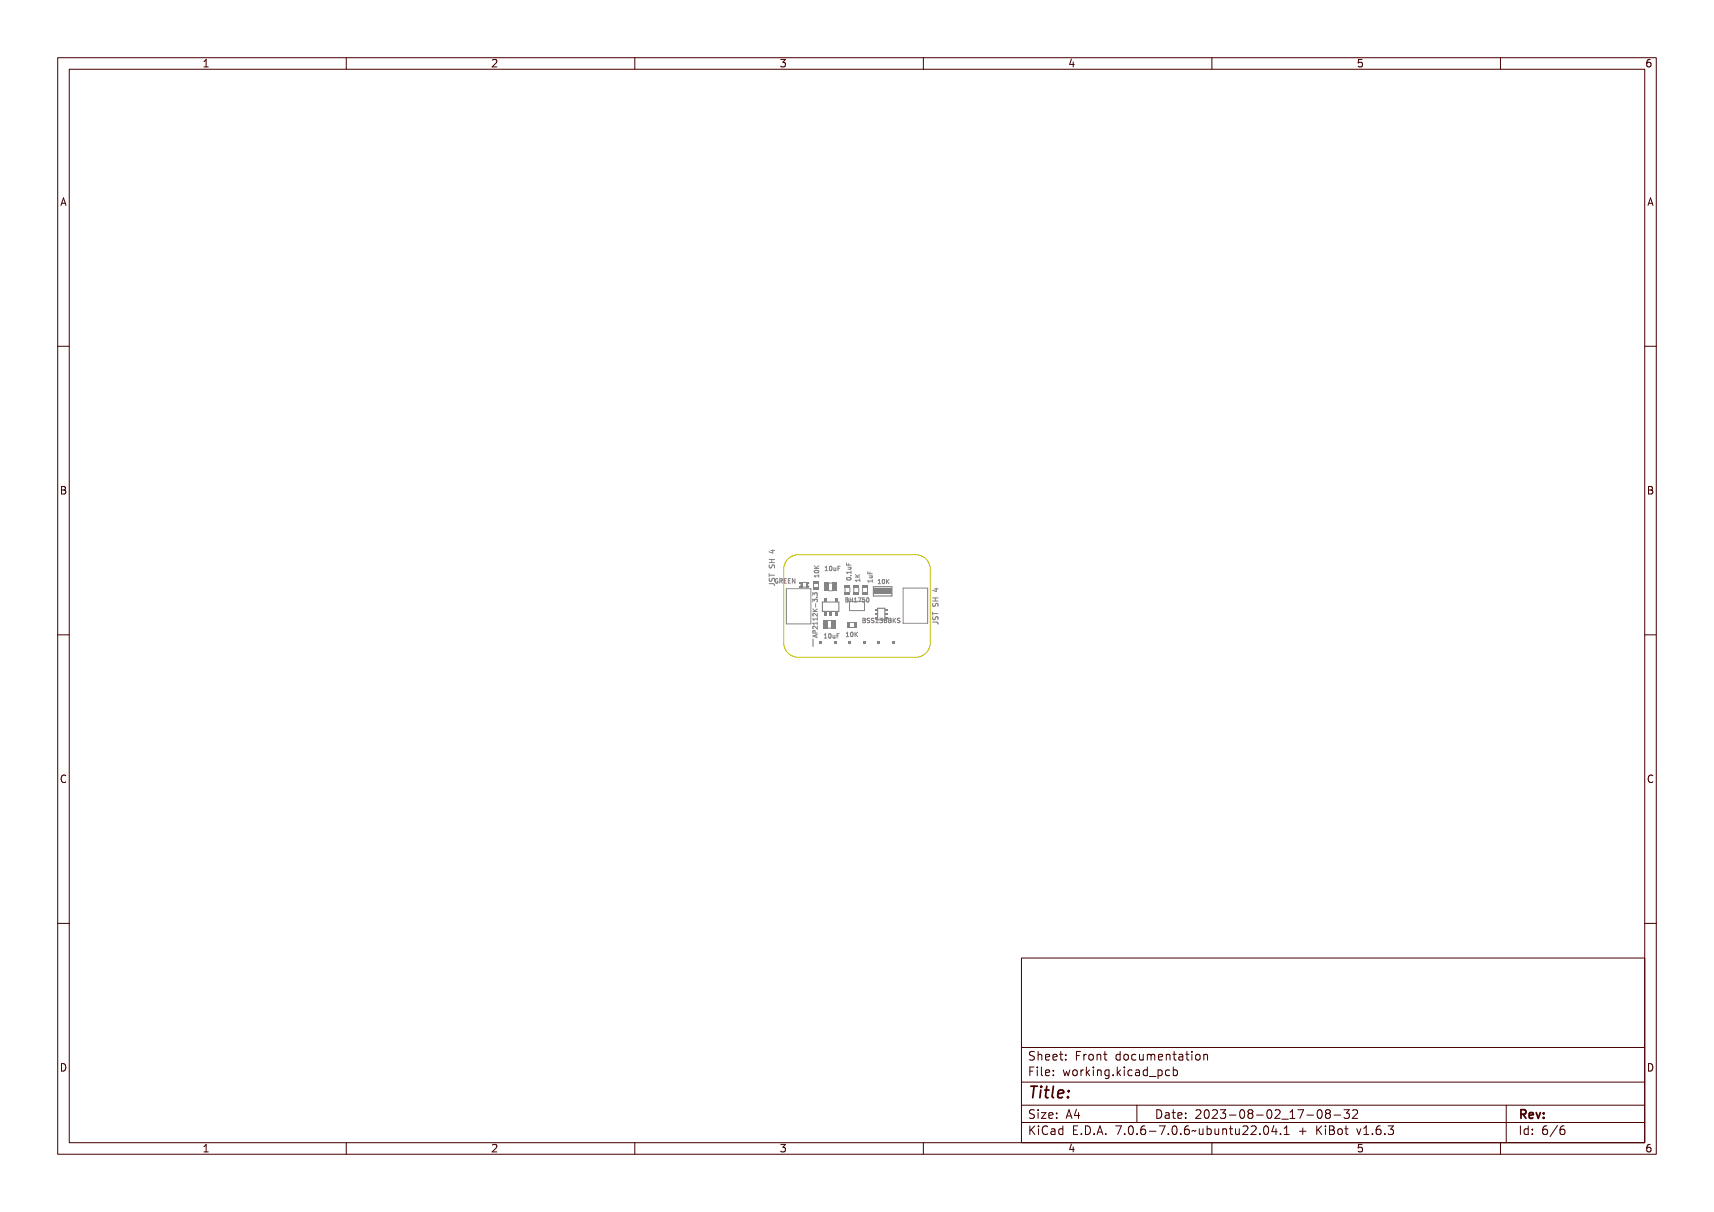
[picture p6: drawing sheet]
<svg xmlns="http://www.w3.org/2000/svg" width="297mm" height="210mm" viewBox="0 0 297 210" stroke-linecap="round" stroke-linejoin="round" font-family="sans-serif">
<defs><g id="words">
<text font-size="2.7" fill="#480000" x="178" y="190.3">Title:</text>
<g font-size="2" fill="#480000">
<text x="178" y="183.7">Sheet: Front documentation</text>
<text x="178" y="186.5">File: working.kicad_pcb</text>
<text x="178" y="193.9">Size: A4</text>
<text x="178" y="196.6">KiCad E.D.A. 7.0.6-7.0.6~ubuntu22.04.1 + KiBot v1.6.3</text>
<text x="200" y="193.9">Date: 2023-08-02_17-08-32</text>
<text x="263" y="196.6">Id: 6/6</text>
<text x="263" y="193.9">Rev:</text>
</g>
<g font-size="1.7" fill="#480000">
<text x="35" y="11.7">1</text>
<text x="85" y="11.7">2</text>
<text x="135" y="11.7">3</text>
<text x="185" y="11.7">4</text>
<text x="235" y="11.7">5</text>
<text x="285" y="11.7">6</text>
<text x="10.5" y="35.7">A</text>
<text x="285.5" y="35.7">A</text>
<text x="10.5" y="85.6">B</text>
<text x="285.5" y="85.6">B</text>
<text x="10.5" y="135.7">C</text>
<text x="285.5" y="135.7">C</text>
<text x="10.5" y="185.6">D</text>
<text x="285.5" y="185.6">D</text>
<text x="35" y="199.7">1</text>
<text x="85" y="199.7">2</text>
<text x="135" y="199.7">3</text>
<text x="185" y="199.7">4</text>
<text x="235" y="199.7">5</text>
<text x="285" y="199.7">6</text>
</g>
<g font-size="1" fill="#848484">
<text x="134.8" y="101.1">GREEN</text>
<text x="141.9" y="100.2" transform="rotate(-90 141.9 100.2)">10K</text>
<text x="143.2" y="98.9">10uF</text>
<text x="147.5" y="100.7" transform="rotate(-90 147.5 100.7)">0.1uF</text>
<text x="149" y="100.9" transform="rotate(-90 149 100.9)">1K</text>
<text x="152" y="101.2">10K</text>
<text x="146.3" y="104.4">BH1750</text>
<text x="150.5" y="107.9">BSS138BKS</text>
<text x="141.7" y="109.4" transform="rotate(-90 141.7 109.4)">AP2112K-3.3</text>
<text x="142.7" y="110.6">10uF</text>
<text x="146.5" y="110.3">10K</text>
</g>
</g></defs>
<g fill="none" stroke="#848484" stroke-width=".17">
<path d="M133.3 99.4v.5M133.3 99.7h.9M133.3 97.5h.9M133.3 96.9h.9M133.3 97.9l.1 .5h.2l.2-.4 .2-.1 .2 .2v.3M133.4 99.5h.1v.2h.8v.2h-.8v.2h-.1zM133.4 97.3h.9v.1h-.4v.3h.4v.1h-.9v-.1h.4v-.3h-.4zM133.4 95.9h.6l.1-.2 .2 .3h-.2v.4h-.1l-.6-.4zM133.5 98.1h.1a.18 .18 0 0 0 0 .3 .18 .18 0 0 0 .2-.1 .29 .29 0 0 1 .5-.2 .29 .29 0 0 1-.1 .5v-.1a.22 .22 0 0 0 0-.3 .22 .22 0 0 0-.3 0 .22 .22 0 0 0 0 .3 .29 .29 0 0 1-.4 0 .29 .29 0 0 1 0-.4zM133.5 96h.5v.3zM133.6 95.4h.6M133.7 96.9v.6"/>
<path d="M133.9 95.3v.5l-.7-.2M141.1 99.8h.7l.1-.2v.4l-.1-.1h-.6l.1 .2h-.1zM141.1 98.3l.4 .3 .4-.3v.1l-.4 .3 .4 .1v.1h-.8v-.1h.4zM141.2 99.1l.5-.1 .2 .1a.37 .37 0 0 1-.4 .4 .37 .37 0 0 1-.3-.4zM141.2 99.2a.34 .34 0 0 1 .6 .1 .34 .34 0 0 1-.6-.1zM143.3 98.2h.3v.6l.2 .1h-.4l.1-.1v-.5h-.2zM144 98.2a.37 .37 0 0 1 .4 .3 .37 .37 0 0 1-.4 .4l-.1-.2zM144.1 98.2a.31 .31 0 0 1 .2 .3 .31 .31 0 0 1-.2 .3zM144.6 98.3h.1l.1 .5 .2-.5v.6l-.1-.1a.18 .18 0 0 1-.2 .1 .18 .18 0 0 1-.1-.2zM145.2 98.2h.4h-.3v.3h.3l-.3 .1v.3h-.1zM146.7 99h.7l.1-.1v.4l-.1-.2h-.6l.1 .2h-.1zM146.7 97.6l.1 .4h.2l.1-.3v.3h.4v.1h-.8z"/>
<path d="M146.9 98.3h.6l-.1 .1a.18 .18 0 0 1 .1 .2 .18 .18 0 0 1-.2 .1h-.4v-.1h.5v-.2h-.5zM147.3 99.7h.2v.1h-.2zM150.4 99v.4h.7M150.4 99.3l.1 .3h.2l.1-.3v.3h.4v.1h-.8zM150.6 99.9h.6l-.1 .1a.18 .18 0 0 1 .1 .2 .18 .18 0 0 1-.2 .1h-.4l.5-.1v-.2h-.5zM150.6 99.8h.5M150.7 99.2v.2M151.1 99.8v.3h-.5M133.3 101.1l.8 .1 .1 .3M133.3 100.2v.4l.2 .1 .2-.1 .2-.4h.2l.1 .5M133.4 101.1h.6a.26 .26 0 0 1 .3 .2 .26 .26 0 0 1-.1 .3 .21 .21 0 0 0 .1-.2 .21 .21 0 0 0-.3-.2h-.5v.2h-.1zM133.5 100.3l.1 .1a.18 .18 0 0 0 0 .3 .18 .18 0 0 0 .2-.2 .29 .29 0 0 1 .5-.2 .29 .29 0 0 1-.1 .5 .22 .22 0 0 0 0-.3 .22 .22 0 0 0-.3-.1 .22 .22 0 0 0 0 .3 .29 .29 0 0 1-.4 0 .29 .29 0 0 1 0-.4z"/>
<path d="M134.6 100.3a.42 .42 0 0 0-.3 .4 .42 .42 0 0 0 .3 .3M135 100.4l.3-.1 .1 .2a.27 .27 0 0 0-.4 .2 .27 .27 0 0 0 .3 .3l-.1-.3h.2v.3a.37 .37 0 0 1-.5-.1 .37 .37 0 0 1 .1-.5zM135.5 100.3h.2a.21 .21 0 0 1 .3 .2 .21 .21 0 0 1-.1 .2l.2 .4-.4-.3h-.1v.3h-.1zM135.6 100.4h.1a.14 .14 0 0 1 .2 .1 .14 .14 0 0 1-.1 .2h-.2zM136.2 100.3h.4l-.3 .1v.2h.3l-.3 .1v.3l.3 .1h-.4zM136.8 100.3h.5l-.4 .1v.2h.3l-.3 .1v.3l.4 .1h-.5zM137.4 100.3h.1l.3 .6v-.6h.1v.8h-.1l-.3-.6v.6h-.1zM140.9 109l.7-.2-.1 .1v.3l.1 .2-.7-.3zM140.9 107.1h.7v-.1v.4v-.2h-.6v.2h-.1zM140.9 106.5h.7v-.2v.5v-.2h-.6v.2h-.1zM140.9 105l.3 .3 .4-.3v.2l-.3 .2 .3 .1v.1h-.7v-.1h.3zM140.9 107.7l.3-.1 .4 .4v-.4v.5l-.5-.4-.1 .1v.3h-.1z"/>
<path d="M140.9 105.8h.3l.4 .3v-.4v.5l-.5-.4-.1 .1v.3h-.1zM140.9 103.9h.2l.1 .1a.23 .23 0 0 1 .4 0 .23 .23 0 0 1-.1 .3l.1-.1a.17 .17 0 0 0-.1-.2 .17 .17 0 0 0-.2 .2h-.1a.16 .16 0 0 0-.1-.2 .16 .16 0 0 0-.2 .1 .16 .16 0 0 0 .1 .2h-.1zM140.9 102.7l.2-.1 .1 .2a.23 .23 0 0 1 .4-.1 .23 .23 0 0 1-.1 .4l.1-.1a.17 .17 0 0 0-.1-.3 .18 .18 0 0 0-.2 .3h-.1a.16 .16 0 0 0-.1-.2 .16 .16 0 0 0-.2 .1 .16 .16 0 0 0 .1 .2l-.1-.1zM141 108.3l.2-.1 .1 .4h.3v.1h-.7zM141 109.1l.4-.1v.2zM141 108.3h.2l.1 .3h-.3zM141.3 104.6l.1 .2zM141.4 110v.4M141.5 103.4h.1v.1h-.1zM141.6 110l-.8 .2 .8 .3M142.8 109.9l.3-.1v.7l.1 .1h-.4l.2-.1v-.6l-.2 .1zM143.4 109.9h.1a.37 .37 0 0 1 .3 .3 .37 .37 0 0 1-.3 .4l-.1-.2z"/>
<path d="M143.5 109.9a.31 .31 0 0 1 .2 .3 .31 .31 0 0 1-.2 .3zM144 110h.1l.1 .5 .2-.5v.6l-.1-.1a.18 .18 0 0 1-.2 .1 .18 .18 0 0 1-.1-.2zM144.6 109.8h.5l-.4 .1v.3h.4h-.4v.4h-.1zM146.4 103.6h.2a.18 .18 0 0 1 .3 .2 .17 .17 0 0 1-.2 .2 .2 .2 0 0 1 .2 .2 .2 .2 0 0 1-.3 .2h-.2zM146.5 104h.1a.13 .13 0 0 1 .2 .1 .14 .14 0 0 1-.2 .2h-.1zM146.5 103.7h.2v.2h-.2zM146.6 109.6h.3v.7h.1h-.4h.2v-.6h-.2zM146.8 100.2l.5-.1 .2 .2a.37 .37 0 0 1-.4 .3 .37 .37 0 0 1-.4-.3zM146.8 100.3a.34 .34 0 0 1 .6 .1 .34 .34 0 0 1-.6-.1zM147 103.6h.1v.3h.3v-.3h.1v.8h-.1v-.4h-.3v.4h-.1zM147.2 109.7l.1-.1a.37 .37 0 0 1 .3 .4 .37 .37 0 0 1-.3 .3l-.1-.2zM147.3 107.9h.7"/>
<path d="M147.3 108.7h.7M147.3 109.7a.31 .31 0 0 1 .2 .3 .31 .31 0 0 1-.2 .3zM147.6 103.7l.3-.1v.7l.2 .1h-.4l.1-.1v-.6zM147.8 109.6h.1v.3l.4-.3-.3 .3 .3 .4h-.1l-.2-.3-.1 .3h-.1zM148.2 103.6h.4l-.2 .8h-.1l.2-.7zM148.8 103.6h.4l-.3 .1v.2a.24 .24 0 0 1 .3 .1 .24 .24 0 0 1-.1 .3 .24 .24 0 0 1-.3-.1 .19 .19 0 0 0 .2 .1 .19 .19 0 0 0 .1-.3 .19 .19 0 0 0-.3 0zM149.4 103.7l.1-.1a.35 .35 0 0 1 .3 .4 .35 .35 0 0 1-.3 .4l-.1-.2zM149.5 107.1h.3l.1 .2-.1 .2 .2 .3-.2 .1h-.3zM149.5 107.5h.3M149.5 103.7a.3 .3 0 0 1 .2 .3 .3 .3 0 0 1-.2 .3zM150.2 103.9l.1-.3a.36 .36 0 0 1 .3 .4 .36 .36 0 0 1-.3 .3l-.1-.3M150.4 100.7h.7l.1-.2v.4l-.1-.1h-.6l.1 .1h-.1z"/>
<path d="M150.6 107.2h.2a.18 .18 0 0 1 .3 .1 .18 .18 0 0 1-.2 .2 .21 .21 0 0 1 .2 .3 .21 .21 0 0 1-.3 .1h-.2zM150.7 107.6h.1a.14 .14 0 0 1 .2 .1 .14 .14 0 0 1-.2 .1h-.1zM150.7 107.3h.2v.2h-.2zM151.1 100.5v.4M151.1 100.7h-.7l.2 .2M151.3 107.2h.3v.1h-.3a.18 .18 0 0 0 .1 .2 .18 .18 0 0 0 .2 0 .23 .23 0 0 1 0 .4 .23 .23 0 0 1-.4-.1h.1a.18 .18 0 0 0 .3-.1 .18 .18 0 0 0-.3-.1zM151.9 107.2h.4v.1h-.3a.18 .18 0 0 0 0 .2 .18 .18 0 0 0 .2 0 .23 .23 0 0 1 0 .4 .23 .23 0 0 1-.4-.1h.1a.18 .18 0 0 0 .3-.1 .18 .18 0 0 0-.3-.1zM152.1 100.5h.3v.6l.1 .1h-.4l.2-.1v-.6zM152.5 107.2h.3v.6l.1 .1h-.4l.2-.1v-.5h-.2zM152.7 100.5h.1a.35 .35 0 0 1 .3 .3 .35 .35 0 0 1-.3 .4l-.1-.2zM152.8 100.5a.3 .3 0 0 1 .2 .3 .3 .3 0 0 1-.2 .3zM153.1 107.2h.1a.21 .21 0 0 1 .3 0 .21 .21 0 0 1-.1 .3 .23 .23 0 0 1 .1 .4 .23 .23 0 0 1-.4-.1h.1a.17 .17 0 0 0 .2-.1 .17 .17 0 0 0-.2-.1v-.1a.16 .16 0 0 0 .2-.1 .16 .16 0 0 0-.1-.2 .16 .16 0 0 0-.2 .1z"/>
<path d="M153.2 100.5h.1v.3l.5-.3-.3 .2 .3 .5-.4-.4-.1 .4h-.1zM153.8 107.2a.21 .21 0 0 1 .3 0 .21 .21 0 0 1-.1 .3 .22 .22 0 0 1 .1 .4 .22 .22 0 0 1-.3 0 .22 .22 0 0 1 0-.4l-.1-.1zM154.3 107.2h.3a.18 .18 0 0 1 .2 .1 .18 .18 0 0 1-.1 .2 .21 .21 0 0 1 .1 .3 .21 .21 0 0 1-.2 .1h-.3zM154.4 107.6h.2a.14 .14 0 0 1 .1 .1 .14 .14 0 0 1-.1 .1h-.2zM154.4 107.3h.3v.2h-.3zM154.9 107.2h.1v.3l.5-.3-.3 .3 .3 .4h-.1l-.3-.3-.1 .3h-.1zM155.6 107.2h.4v.1h-.3a.18 .18 0 0 0 0 .2 .18 .18 0 0 0 .2 0 .23 .23 0 0 1 0 .4 .23 .23 0 0 1-.3-.1h.1a.18 .18 0 0 0 .3-.1 .18 .18 0 0 0-.3-.1zM161.6 107.8h.8l.1 .3M161.6 106.1v.5M161.6 106.3h.9M161.6 104.1h.9M161.6 103.6h.9"/>
<path d="M161.7 104.5v.5h.3l.1-.4 .3-.1 .1 .2v.4M161.7 106.9l-.1 .3 .2 .2 .2-.1 .2-.4h.3v.5M161.8 107.8h.6a.26 .26 0 0 1 .3 .2 .26 .26 0 0 1-.2 .3 .21 .21 0 0 0 .1-.3 .21 .21 0 0 0-.2-.1h-.5v.2h-.1zM161.8 106.1h.1v.3h.8v.1h-.8v.3h-.1zM161.8 103.9h.9v.1h-.5v.4h.5v.1h-.9v-.1h.3v-.4h-.3zM161.8 102.5h.6l.1-.1 .2 .2h-.2v.4h-.2l-.5-.3zM161.8 107h.1a.21 .21 0 0 0 0 .3 .21 .21 0 0 0 .3 0 .21 .21 0 0 0 0-.2 .28 .28 0 0 1 .4 0 .28 .28 0 0 1-.1 .4v-.1a.22 .22 0 0 0 .1-.3 .22 .22 0 0 0-.3 0 .22 .22 0 0 0-.1 .3 .29 .29 0 0 1-.4 0 .29 .29 0 0 1 0-.4zM161.8 104.7l.1 .1a.18 .18 0 0 0 0 .3 .18 .18 0 0 0 .2-.2 .29 .29 0 0 1 .5-.1 .29 .29 0 0 1-.1 .4 .22 .22 0 0 0 .1-.3 .22 .22 0 0 0-.3-.1 .22 .22 0 0 0-.1 .3 .29 .29 0 0 1-.4 0 .29 .29 0 0 1 0-.4zM161.9 102.6h.5v.3zM161.9 102h.6M162.1 103.6v.5M162.2 101.9v.6l-.6-.2"/>
<circle cx="141.5" cy="99.2" r=".07"/>
<circle cx="144.1" cy="98.5" r=".07"/>
<circle cx="143.6" cy="110.2" r=".07"/>
<circle cx="147.1" cy="100.4" r=".07"/>
<circle cx="147.4" cy="110" r=".07"/>
<circle cx="149.6" cy="104" r=".06"/>
<circle cx="152.9" cy="100.8" r=".06"/>
<circle cx="153.9" cy="107.4" r=".13"/>
<circle cx="153.9" cy="107.7" r=".15"/>
</g>
<g fill="#848484">
<path d="M146.8 107.8h.5v1h-.5z" fill-rule="evenodd"/>
<path d="M147.9 107.8h.5v1h-.5z" fill-rule="evenodd"/>
</g>
<path d="M156.5 101.9h4.2v6.1h-4.2z" fill="none" stroke="#848484" stroke-width=".17"/>
<path d="M151.3 101.7h3.2v1.6h-3.2z" fill="none" stroke="#848484" stroke-width=".2"/>
<path d="M151.4 102h3.1v1h-3.1z" fill-rule="evenodd" fill="#848484"/>
<path d="M149.5 101.9v.7M150.3 101.9v.7" fill="none" stroke="#848484" stroke-width=".17"/>
<g fill="#848484">
<path d="M149.4 102.5h1v.5h-1z" fill-rule="evenodd"/>
<path d="M149.4 101.4h1v.5h-1z" fill-rule="evenodd"/>
</g>
<path d="M136.3 102h4.2v6.1h-4.2z" fill="none" stroke="#848484" stroke-width=".17"/>
<path d="M152.1 107.4v-2h1.2v2" fill="none" stroke="#848484" stroke-width=".2"/>
<g fill="#848484">
<path d="M151.6 106.3h.4v.2h-.4z" fill-rule="evenodd"/>
<path d="M153.4 106.3h.3v.2h-.3z" fill-rule="evenodd"/>
<path d="M151.6 105.6h.4v.3h-.4z" fill-rule="evenodd"/>
<path d="M153.4 105.6h.3v.3h-.3z" fill-rule="evenodd"/>
</g>
<path d="M142.5 104.3h2.9v1.6h-2.9z" fill="none" stroke="#848484" stroke-width=".2"/>
<g fill="#848484">
<path d="M142.7 103.6h.5v.7h-.5z" fill-rule="evenodd"/>
<path d="M142.7 106h.5v.6h-.5z" fill-rule="evenodd"/>
<path d="M143.7 106h.5v.6h-.5z" fill-rule="evenodd"/>
<path d="M144.6 103.6h.5v.7h-.5z" fill-rule="evenodd"/>
<path d="M144.6 106h.5v.6h-.5z" fill-rule="evenodd"/>
</g>
<path d="M143.5 101h.8M143.6 102.4h.7" fill="none" stroke="#848484" stroke-width=".17"/>
<g fill="#848484">
<path d="M142.8 101h.8v1.4h-.8z" fill-rule="evenodd"/>
<path d="M144.3 101h.7v1.4h-.7z" fill-rule="evenodd"/>
</g>
<path d="M146.4 101.9v.7M147.3 101.9v.7" fill="none" stroke="#848484" stroke-width=".17"/>
<g fill="#848484">
<path d="M146.4 102.5h.9v.5h-.9z" fill-rule="evenodd"/>
<path d="M146.4 101.4h.9v.5h-.9z" fill-rule="evenodd"/>
</g>
<path d="M143.3 107.5h.8M143.3 108.8h.8" fill="none" stroke="#848484" stroke-width=".17"/>
<g fill="#848484">
<path d="M142.6 107.5h.7v1.4h-.7z" fill-rule="evenodd"/>
<path d="M144 107.5h.8v1.4h-.8z" fill-rule="evenodd"/>
</g>
<g fill="none" stroke="#848484" stroke-width=".17">
<path d="M138.6 101a.3 .3 0 0 1 .2 .3 .3 .3 0 0 1-.2 .3M139 101.7h.7M139 100.9h.7M140.2 101a.27 .27 0 0 0-.3 .3 .27 .27 0 0 0 .3 .3"/>
<circle cx="138.7" cy="101.7" r=".08"/>
</g>
<g fill="#848484">
<path d="M138.5 101.6h.2v.2h-.2z" fill-rule="evenodd"/>
<path d="M138.6 101.7l.4 .1z" fill-rule="evenodd"/>
<path d="M138.8 100.9h.2v.9h-.2z" fill-rule="evenodd"/>
<path d="M139.7 101.6h.5v.2h-.5z" fill-rule="evenodd"/>
<path d="M139.7 101h.2v.6h-.2z" fill-rule="evenodd"/>
<path d="M139.9 101.5l.1 .1z" fill-rule="evenodd"/>
<path d="M139.9 101l.1 .1z" fill-rule="evenodd"/>
<path d="M138.5 100.9h.3v.2h-.3z" fill-rule="evenodd"/>
<path d="M139.7 100.9h.5v.2h-.5z" fill-rule="evenodd"/>
</g>
<path d="M141 101.1v.7M141.8 101.1v.7" fill="none" stroke="#848484" stroke-width=".17"/>
<g fill="#848484">
<path d="M140.9 100.6h1v.5h-1z" fill-rule="evenodd"/>
<path d="M140.9 101.8h1v.5h-1z" fill-rule="evenodd"/>
</g>
<path d="M148 101.9v.7M148.8 101.9v.7" fill="none" stroke="#848484" stroke-width=".17"/>
<g fill="#848484">
<path d="M147.9 101.4h1v.5h-1z" fill-rule="evenodd"/>
<path d="M147.9 102.5h1v.5h-1z" fill-rule="evenodd"/>
</g>
<path d="M140.9 110.7v1.3" fill="none" stroke="#848484" stroke-width=".2"/>
<g fill="#848484">
<path d="M141.9 111.1h.5v.5h-.5z" fill-rule="evenodd"/>
<path d="M144.4 111.1h.5v.5h-.5z" fill-rule="evenodd"/>
<path d="M147 111.1h.5v.5h-.5z" fill-rule="evenodd"/>
<path d="M149.5 111.1h.5v.5h-.5z" fill-rule="evenodd"/>
<path d="M152.1 111.1h.5v.5h-.5z" fill-rule="evenodd"/>
<path d="M154.6 111.1h.5v.5h-.5z" fill-rule="evenodd"/>
</g>
<path d="M147.2 104.2h2.6v1.6h-2.6z" fill="none" stroke="#848484" stroke-width=".17"/>
<path d="M136.8 96.7l1-.5 .5-.1h20.4a2.54 2.54 0 0 1 2.5 2.6v12.7a2.54 2.54 0 0 1-2.5 2.5h-20.4a2.54 2.54 0 0 1-2.5-2.5v-12.7a2.53 2.53 0 0 1 1-2z" fill="none" stroke="#c2c200" stroke-width=".17"/>
<g fill="none" stroke="#480000" stroke-width=".17">
<path d="M10 10h277v190h-277zM12 12h273v186h-273zM60 10v2M110 10v2M160 10v2M210 10v2M260 10v2M10 60h2M285 60h2M10 110h2M285 110h2M10 160h2"/>
<path d="M285 160h2M177 166h108v32h-108zM60 198v2M110 198v2M160 198v2M177 181.5h108M177 187.5h108M177 191.5h108M177 194.5h108M178.1 195.2h.2v.6l.6-.6h.3l-.6 .6 .6 .8h-.2l-.5-.7-.2 .2v.5h-.2zM178.2 185h.9v.2h-.7v.4h.6v.2h-.6v.7h-.2zM178.3 182.4l.5-.1h.2v.2a.31 .31 0 0 0-.5-.1 .31 .31 0 0 0 0 .5 .5 .5 0 0 1 .6 .6 .5 .5 0 0 1-.8 .2l-.1-.2a.34 .34 0 0 0 .4 .1 .34 .34 0 0 0 .1-.5 .47 .47 0 0 1-.5-.2 .47 .47 0 0 1 .1-.5z"/>
<path d="M178.3 192.5l.5-.1h.2v.2a.31 .31 0 0 0-.5-.1 .31 .31 0 0 0 0 .5 .5 .5 0 0 1 .6 .6 .5 .5 0 0 1-.8 .2l-.1-.2a.34 .34 0 0 0 .4 .1 .34 .34 0 0 0 .1-.5 .47 .47 0 0 1-.5-.2 .47 .47 0 0 1 .1-.5zM179.4 182.2h.2v.6a.35 .35 0 0 1 .4-.1 .35 .35 0 0 1 .2 .4v.6h-.2v-.8h-.4v.8h-.2zM179.5 185.4h.4v.9h.4v.2h-.9v-.2h.3v-.8h-.2zM179.5 192.8h.4v.9h.4v.1h-.9v-.1h.3v-.8h-.2zM179.5 195.6h.4v.9h.4v.1h-.9v-.1h.3v-.8h-.2zM179.7 184.9h.2v.3h-.2zM179.7 192.3h.2v.3h-.2zM179.7 195.1h.2v.3h-.2zM180.6 184.9h.4v1.3l.4 .1v.2l-.5-.2v-1.2h-.3zM180.6 192.8h.8v.1l-.6 .8h.6v.1h-.8v-.1l.6-.8h-.6zM180.7 182.8a.49 .49 0 0 1 .6-.1 .49 .49 0 0 1 .2 .5h-.8a.42 .42 0 0 0 .3 .4 .42 .42 0 0 0 .4-.1v.2a.6 .6 0 0 1-.8-.1 .6 .6 0 0 1 .1-.8zM180.7 195.4l.5-.2h.3v.2a.43 .43 0 0 0-.6 0 .43 .43 0 0 0-.2 .5 .43 .43 0 0 0 .2 .5 .43 .43 0 0 0 .6 0v.2a.66 .66 0 0 1-.8-.1 .66 .66 0 0 1-.1-.8z"/>
<path d="M180.8 182.9l.4-.1 .1 .3h-.6zM181.8 195.6h.2a.45 .45 0 0 1 .5 0 .45 .45 0 0 1 .1 .4v.6h-.1v-.1a.38 .38 0 0 1-.5 .2 .38 .38 0 0 1-.2-.5 .38 .38 0 0 1 .4-.2h.3a.35 .35 0 0 0-.3-.4 .35 .35 0 0 0-.4 .2zM181.9 182.8a.49 .49 0 0 1 .6-.1 .49 .49 0 0 1 .2 .5h-.8a.42 .42 0 0 0 .3 .4 .42 .42 0 0 0 .5-.1v.2a.6 .6 0 0 1-.9-.1 .6 .6 0 0 1 .1-.8zM181.9 185.5a.49 .49 0 0 1 .6-.1 .49 .49 0 0 1 .2 .5h-.8a.42 .42 0 0 0 .3 .4 .42 .42 0 0 0 .5-.1v.2a.6 .6 0 0 1-.9-.1 .6 .6 0 0 1 .1-.8zM181.9 192.9a.49 .49 0 0 1 .6-.1 .49 .49 0 0 1 .2 .5h-.8a.42 .42 0 0 0 .3 .4 .42 .42 0 0 0 .5-.1v.2a.6 .6 0 0 1-.9-.1 .6 .6 0 0 1 .1-.8zM182 196.2l.5-.1a.31 .31 0 0 1-.2 .4 .31 .31 0 0 1-.4-.1zM182 182.9l.4-.1 .1 .3h-.6zM182 185.6l.4-.1 .1 .3h-.6zM182 193l.4-.1 .1 .3h-.6zM183 195.7l.4-.2 .2 .2v-.6h.2v1.5h-.2v-.1a.42 .42 0 0 1-.5 .1 .42 .42 0 0 1-.2-.5zM183.2 195.8l.1-.1a.4 .4 0 0 1 .3 .4 .4 .4 0 0 1-.3 .4l-.2-.2zM183.2 182.3h.2v.4h.4v.1h-.4l.1 .8h.3v.1h-.2a.3 .3 0 0 1-.4-.3v-.6h-.3v-.1h.3z"/>
<path d="M183.3 185.4h.2v.3h-.2zM183.3 186.2h.2v.3h-.2zM183.3 192.8h.2v.3h-.2zM183.3 193.6h.2v.2h-.2zM184.5 182.7h.2v.3h-.2zM184.5 183.5h.2v.2h-.2zM185.2 185.4h.2l.2 .8 .1-.5h.2l.2 .5 .1-.8h.2l-.2 1.1h-.2l-.2-.7-.2 .7h-.1zM185.4 195.2h.9v.2h-.7v.4h.6v.2h-.6v.5h.7v.1h-.9zM185.7 192.4h.2l.5 1.4h-.2l-.1-.3h-.5l-.1 .3h-.2zM185.8 192.6l.2 .7h-.4zM186.6 182.3h.9v.2h-.7v.4h.6v.2h-.6v.6h-.2zM186.7 185.5a.52 .52 0 0 1 .8 .4 .52 .52 0 0 1-.8 .4l-.1-.4z"/>
<path d="M186.8 185.6l.1-.1a.39 .39 0 0 1 .4 .4 .39 .39 0 0 1-.4 .4l-.1-.2zM186.9 196.4h.2v.2h-.2zM187.1 192.4h.2v.9h.2v.2h-.2v.3h-.2v-.3h-.6v-.2zM187.1 192.6v.7h-.4zM187.8 195.2a.76 .76 0 0 1 .9 .7 .76 .76 0 0 1-.9 .7zM188 195.4a.57 .57 0 0 1 .5 .5 .57 .57 0 0 1-.5 .6zM188 182.7h.2v.2a.3 .3 0 0 1 .3-.3 .3 .3 0 0 1 .3 .3 .37 .37 0 0 0-.5-.1 .37 .37 0 0 0-.1 .4v.5h-.2zM188 185.4h.2v.2a.3 .3 0 0 1 .3-.3 .3 .3 0 0 1 .3 .3 .37 .37 0 0 0-.5-.1 .37 .37 0 0 0-.1 .4v.6h-.2zM189.1 184.9h.1v.9l.5-.4h.2l-.4 .4 .5 .7h-.2l-.4-.6-.2 .1v.5h-.1zM189.1 182.8a.52 .52 0 0 1 .8 .4 .52 .52 0 0 1-.8 .4l-.1-.4zM189.2 182.9l.1-.1a.39 .39 0 0 1 .4 .4 .39 .39 0 0 1-.4 .4l-.1-.2zM189.3 196.4h.3v.2h-.3z"/>
<path d="M190.2 182.7h.2v.1a.35 .35 0 0 1 .4-.1 .35 .35 0 0 1 .3 .4v.6h-.2l-.1-.8h-.3l-.1 .8h-.2zM190.3 185.4h.4v.9h.4v.2h-.9v-.2h.4v-.8h-.3zM190.5 195.2h.3l.4 1.4h-.2l-.1-.3h-.5l-.1 .3h-.2zM190.6 184.9h.1v.3h-.1zM190.6 195.4l.2 .7h-.4zM191.4 185.4h.2v.1a.35 .35 0 0 1 .4-.1 .35 .35 0 0 1 .3 .4v.7h-.2l-.1-.9h-.3l-.1 .9h-.2zM191.7 182.3h.1v.4h.4v.1h-.4l.1 .8h.3v.1h-.2a.3 .3 0 0 1-.3-.3v-.6h-.3v-.1h.3zM191.7 196.4h.3v.2h-.3zM192.7 185.5l.3-.2 .3 .2v-.1h.2v1a.53 .53 0 0 1-.8 .4v-.2a.36 .36 0 0 0 .4 .1 .36 .36 0 0 0 .2-.4l-.1 .1a.53 .53 0 0 1-.7-.3 .53 .53 0 0 1 .2-.6zM192.8 185.6l.1-.1a.39 .39 0 0 1 .4 .4 .39 .39 0 0 1-.4 .4l-.1-.2zM193.8 195.2h.9l-.5 1.4h-.2l.5-1.2h-.7zM193.9 182.8l.3-.2 .3 .2v-.6h.2v1.5h-.2v-.1a.42 .42 0 0 1-.6 .1 .42 .42 0 0 1-.1-.5z"/>
<path d="M194.1 182.8a.4 .4 0 0 1 .4 .4 .4 .4 0 0 1-.4 .4l-.2-.4zM194.1 186.2h.3v.3h-.3zM195.1 184.9h.2v.9l.4-.4h.3l-.5 .4 .5 .7h-.2l-.4-.6-.1 .1v.5h-.2zM195.1 182.8a.52 .52 0 0 1 .8 .4 .52 .52 0 0 1-.8 .4l-.1-.4zM195.2 182.9l.1-.1a.39 .39 0 0 1 .4 .4 .39 .39 0 0 1-.4 .4l-.1-.2zM195.3 196.4h.3v.2h-.3zM196.3 185.4h.5v.9h.3v.2h-.9v-.2h.4v-.8h-.3zM196.3 195.4a.5 .5 0 0 1 .7-.1 .5 .5 0 0 1 .1 .6 .52 .52 0 0 1-.4 .8 .52 .52 0 0 1-.5-.8zM196.4 182.8a.39 .39 0 0 1 .4-.2 .39 .39 0 0 1 .3 .3 .4 .4 0 0 0-.6 0 .4 .4 0 0 0 0 .6 .4 .4 0 0 0 .6 0 .41 .41 0 0 1-.4 .3 .41 .41 0 0 1-.4-.3v-.5zM196.5 195.4a.57 .57 0 0 1 .4 .9l-.3 .2a.86 .86 0 0 1-.1-1.1zM196.6 184.9h.2v.3h-.2zM197 191.5v3"/>
<path d="M197.4 182.7h.2v.8l.2 .1 .3-.2v-.7h.2v1h-.2v-.1a.35 .35 0 0 1-.4 .2 .35 .35 0 0 1-.3-.5zM197.6 185.5a.39 .39 0 0 1 .4-.2 .39 .39 0 0 1 .3 .3 .4 .4 0 0 0-.6 0 .4 .4 0 0 0 0 .6 .4 .4 0 0 0 .6 0 .41 .41 0 0 1-.4 .3 .41 .41 0 0 1-.4-.3v-.5zM197.7 196.4h.3v.2h-.3zM198.6 182.7h.1l.2-.1a.22 .22 0 0 0 .2 .2 .22 .22 0 0 0 .2-.2l.2 .3 .1 .8h-.2v-.8l-.1-.1-.2 .1v.8h-.1v-.8l-.2-.1-.1 .1v.8h-.1zM198.7 185.4h.1a.45 .45 0 0 1 .5 0 .45 .45 0 0 1 .2 .4v.7h-.2v-.2a.38 .38 0 0 1-.5 .2 .38 .38 0 0 1-.2-.5 .38 .38 0 0 1 .5-.2h.2a.35 .35 0 0 0-.3-.4 .35 .35 0 0 0-.3 .2zM198.7 195.4l.5-.2h.2v.2a.43 .43 0 0 0-.5 0 .43 .43 0 0 0-.1 .5 .48 .48 0 0 1 .7 0 .48 .48 0 0 1-.1 .7 .48 .48 0 0 1-.7-.1l-.1-.6zM198.8 186l.5-.1a.31 .31 0 0 1-.1 .4 .31 .31 0 0 1-.4-.1zM198.9 195.9a.29 .29 0 0 1 .4 .1 .29 .29 0 0 1-.1 .4 .29 .29 0 0 1-.4-.1zM199.9 185.5l.3-.2 .3 .2v-.6h.2v1.6h-.2v-.2a.42 .42 0 0 1-.5 .1 .42 .42 0 0 1-.2-.5zM199.9 182.8a.49 .49 0 0 1 .6-.1 .49 .49 0 0 1 .2 .5h-.7a.42 .42 0 0 0 .2 .4 .42 .42 0 0 0 .5-.1v.2a.6 .6 0 0 1-.8-.1 .6 .6 0 0 1 0-.8zM200 196h.5v.2h-.5zM200 185.6l.1-.1a.39 .39 0 0 1 .4 .4 .39 .39 0 0 1-.4 .4l-.1-.2z"/>
<path d="M200.1 182.9l.3-.1 .2 .3h-.6zM200.1 192.4a.76 .76 0 0 1 1 .7 .76 .76 0 0 1-1 .7zM200.3 192.6a.57 .57 0 0 1 .6 .5 .57 .57 0 0 1-.6 .6zM200.9 186.8l1.2 .1zM201 195.2h.9l-.5 1.4h-.2l.5-1.2h-.7zM201.1 182.7h.1v.1a.35 .35 0 0 1 .5-.1 .35 .35 0 0 1 .2 .4v.6h-.2v-.8h-.4l-.1 .8h-.1zM201.4 192.8h.2a.45 .45 0 0 1 .5 0 .45 .45 0 0 1 .1 .4v.6h-.1v-.1a.38 .38 0 0 1-.5 .2 .38 .38 0 0 1-.2-.5 .38 .38 0 0 1 .4-.2h.3a.35 .35 0 0 0-.3-.4 .35 .35 0 0 0-.4 .2zM201.6 193.4l.5-.1a.31 .31 0 0 1-.2 .4 .31 .31 0 0 1-.4-.1zM202.2 185.4h.2v.1a.46 .46 0 0 1 .6 0 .46 .46 0 0 1 .1 .6 .39 .39 0 0 1-.2 .4 .39 .39 0 0 1-.5-.2v.6h-.2zM202.5 182.3h.2v.4h.4v.1h-.4v.8h.4v.1h-.2a.3 .3 0 0 1-.4-.3v-.6h-.3v-.1h.3zM202.5 185.6l.1-.1a.4 .4 0 0 1 .4 .4 .4 .4 0 0 1-.4 .4l-.2-.2zM202.5 196.4h.3v.2h-.3z"/>
<path d="M202.8 192.4h.2v.4h.4v.1h-.4l.1 .8h.3v.1h-.2a.3 .3 0 0 1-.4-.3v-.6h-.3v-.1h.3zM203.5 182.7h.2a.45 .45 0 0 1 .4 0 .45 .45 0 0 1 .2 .4v.6h-.2v-.1a.38 .38 0 0 1-.5 .2 .38 .38 0 0 1-.2-.5 .38 .38 0 0 1 .5-.2h.2a.35 .35 0 0 0-.2-.4 .35 .35 0 0 0-.4 .2zM203.5 195.4a.5 .5 0 0 1 .7-.1 .5 .5 0 0 1 .1 .6 .52 .52 0 0 1-.4 .8 .52 .52 0 0 1-.5-.8zM203.6 185.5a.39 .39 0 0 1 .4-.2 .39 .39 0 0 1 .3 .3 .4 .4 0 0 0-.5 0 .4 .4 0 0 0 0 .6 .4 .4 0 0 0 .5 0 .41 .41 0 0 1-.4 .3 .41 .41 0 0 1-.4-.3v-.5zM203.7 183.3l.4-.1a.31 .31 0 0 1-.1 .4 .31 .31 0 0 1-.4-.1zM203.7 195.4a.57 .57 0 0 1 .4 .9l-.2 .2a.86 .86 0 0 1-.2-1.1zM203.9 192.9a.49 .49 0 0 1 .6-.1 .49 .49 0 0 1 .2 .5h-.8a.42 .42 0 0 0 .3 .4 .42 .42 0 0 0 .5-.1v.2a.6 .6 0 0 1-.9-.1 .6 .6 0 0 1 .1-.8zM204 193l.4-.1 .1 .3h-.6zM204.7 184.9h.1v.6a.45 .45 0 0 1 .7 0 .45 .45 0 0 1 0 .6 .39 .39 0 0 1-.2 .4 .39 .39 0 0 1-.5-.2v.2h-.1zM204.9 182.3h.2v.4h.4v.1h-.4v.8h.4v.1h-.2a.3 .3 0 0 1-.4-.3v-.6h-.3v-.1h.3zM204.9 185.6l.1-.1a.39 .39 0 0 1 .4 .4 .39 .39 0 0 1-.4 .4l-.1-.2zM204.9 196.4h.3v.2h-.3z"/>
<path d="M205.3 192.8h.2v.3h-.2zM205.3 193.6h.2v.2h-.2zM205.9 182.7h.5v.9h.3v.1h-.9v-.1h.4v-.8h-.3zM205.9 195.4l.5-.2h.2v.2a.43 .43 0 0 0-.5 0 .43 .43 0 0 0-.1 .5 .48 .48 0 0 1 .7 0 .48 .48 0 0 1-.1 .7 .48 .48 0 0 1-.7-.1l-.1-.6zM206.1 195.9a.29 .29 0 0 1 .4 .1 .29 .29 0 0 1-.1 .4 .29 .29 0 0 1-.4-.1zM206.2 182.2h.2v.3h-.2zM207 196l.3-.1 .5 .1 .2-.1a.38 .38 0 0 1-.7 .2l-.3 .1zM207.1 182.8a.52 .52 0 0 1 .8 .4 .52 .52 0 0 1-.8 .4l-.1-.4zM207.3 182.9l.1-.1a.39 .39 0 0 1 .4 .4 .39 .39 0 0 1-.4 .4l-.2-.2zM207.4 192.5a.53 .53 0 0 1 .8 .1 .53 .53 0 0 1-.3 .7l-.3 .4h.7v.1h-.9v-.1l.3-.4a.49 .49 0 0 0 .2-.7l-.5 .1zM208.3 182.7h.1v.1a.35 .35 0 0 1 .5-.1 .35 .35 0 0 1 .2 .4v.6h-.2v-.8h-.4l-.1 .8h-.1zM208.3 195.6h.1l.1 .8 .2 .1 .2-.2v-.7h.2v1h-.2v-.1a.35 .35 0 0 1-.4 .2 .35 .35 0 0 1-.2-.5z"/>
<path d="M208.7 192.6a.5 .5 0 0 1 .6-.1 .5 .5 0 0 1 .2 .6 .52 .52 0 0 1-.5 .8 .52 .52 0 0 1-.4-.8zM208.9 192.6a.57 .57 0 0 1 .4 .9l-.3 .2a.86 .86 0 0 1-.1-1.1zM209.5 195.1h.2v.6a.45 .45 0 0 1 .6-.1 .45 .45 0 0 1 .1 .7 .39 .39 0 0 1-.3 .4 .39 .39 0 0 1-.4-.2v.1h-.2zM209.7 195.8l.1-.1a.4 .4 0 0 1 .4 .4 .4 .4 0 0 1-.4 .4l-.1-.2zM209.8 192.5a.53 .53 0 0 1 .8 .1 .53 .53 0 0 1-.3 .7l-.3 .4h.7v.1h-.9v-.1l.3-.4a.49 .49 0 0 0 .2-.7l-.5 .1zM210 198v2M210.7 195.6h.2v.8l.2 .1 .2-.2v-.7h.2v1h-.2v-.1a.35 .35 0 0 1-.4 .2 .35 .35 0 0 1-.2-.5zM211 192.4a.46 .46 0 0 1 .6 0 .46 .46 0 0 1 .1 .6l-.1 .1a.45 .45 0 0 1 .2 .6 .45 .45 0 0 1-.6 .2l-.2-.1v-.2a.35 .35 0 0 0 .5 .1 .35 .35 0 0 0 0-.5h-.3v-.2a.28 .28 0 0 0 .4-.1 .28 .28 0 0 0 0-.3 .28 .28 0 0 0-.4 0h-.2zM211.9 195.6h.2v.1a.35 .35 0 0 1 .4-.1 .35 .35 0 0 1 .2 .4v.6h-.2v-.8h-.4v.8h-.2zM212.4 193.2h.5v.2h-.5zM213.3 195.2h.2v.4h.4v.1h-.4v.8h.4v.1h-.2a.3 .3 0 0 1-.4-.3v-.6h-.3v-.1h.3zM213.5 192.6a.5 .5 0 0 1 .6-.1 .5 .5 0 0 1 .2 .6 .52 .52 0 0 1-.5 .8 .52 .52 0 0 1-.4-.8z"/>
<path d="M213.7 192.6a.57 .57 0 0 1 .4 .9l-.3 .2a.86 .86 0 0 1-.1-1.1zM214.3 195.6h.2v.8l.2 .1 .2-.2v-.7h.2v1h-.2v-.1a.35 .35 0 0 1-.4 .2 .35 .35 0 0 1-.2-.5zM214.7 192.5a.41 .41 0 0 1 .7-.1 .41 .41 0 0 1-.2 .7 .42 .42 0 0 1 .2 .6 .42 .42 0 0 1-.7 0 .42 .42 0 0 1 .2-.6l-.3-.2zM215.5 195.3a.53 .53 0 0 1 .8 .1 .53 .53 0 0 1-.3 .7l-.3 .4h.6v.1h-.9v-.1l.4-.4a.49 .49 0 0 0 .2-.8l-.5 .2zM216 193.2h.5v.2h-.5zM216.7 195.3a.53 .53 0 0 1 .8 .1 .53 .53 0 0 1-.3 .7l-.3 .4h.6v.1h-.9v-.1l.4-.4a.49 .49 0 0 0 .2-.8l-.5 .2zM217.1 192.6a.5 .5 0 0 1 .7-.1 .5 .5 0 0 1 .1 .6 .52 .52 0 0 1-.5 .8 .52 .52 0 0 1-.4-.8zM217.3 192.6a.57 .57 0 0 1 .4 .9l-.3 .2a.86 .86 0 0 1-.1-1.1zM218.2 196.4h.2v.2h-.2zM218.2 192.5a.53 .53 0 0 1 .8 .1 .53 .53 0 0 1-.3 .7l-.3 .4h.7v.1h-.9v-.1l.3-.4a.49 .49 0 0 0 .2-.7l-.5 .1zM219.2 195.4a.5 .5 0 0 1 .6-.1 .5 .5 0 0 1 .2 .6 .52 .52 0 0 1-.5 .8 .52 .52 0 0 1-.5-.8zM219.2 194.2l1.3 .1z"/>
<path d="M219.4 195.4a.57 .57 0 0 1 .3 .9l-.2 .2a.86 .86 0 0 1-.1-1.1zM220.7 192.5l.5-.1v1.3h.3v.1h-.8v-.1h.3v-1.1h-.3zM220.8 195.2h.2v.9h.2v.2h-.2v.3h-.2v-.3h-.6v-.2zM220.8 195.4v.7h-.4zM221.8 196.4h.2v.2h-.2zM221.8 192.4h.9l-.5 1.4h-.2l.5-1.2h-.7zM222.8 195.3l.5-.1v1.3h.3v.1h-.8v-.1h.3v-1.1h-.3zM223.2 193.2h.5v.2h-.5zM224.3 192.6a.5 .5 0 0 1 .7-.1 .5 .5 0 0 1 .1 .6 .52 .52 0 0 1-.4 .8 .52 .52 0 0 1-.5-.8zM224.5 192.6a.57 .57 0 0 1 .4 .9l-.2 .2a.86 .86 0 0 1-.2-1.1zM225.4 195.5h.2v.4h.4v.2h-.4v.4h-.2v-.4h-.4v-.2h.4zM225.5 192.5a.41 .41 0 0 1 .7-.1 .41 .41 0 0 1-.2 .7 .42 .42 0 0 1 .2 .6 .42 .42 0 0 1-.7 0 .42 .42 0 0 1 .2-.6l-.3-.2z"/>
<path d="M226.8 193.2h.5v.2h-.5zM227.5 195.2h.2v.6l.6-.6h.2l-.6 .6 .6 .8h-.2l-.5-.7-.1 .2v.5h-.2zM227.8 192.4a.46 .46 0 0 1 .7 0 .46 .46 0 0 1 0 .6l-.1 .1a.45 .45 0 0 1 .3 .6 .45 .45 0 0 1-.7 .2l-.2-.1v-.2a.35 .35 0 0 0 .5 .1 .35 .35 0 0 0 0-.5h-.2v-.2a.28 .28 0 0 0 .3-.1 .28 .28 0 0 0 0-.3 .28 .28 0 0 0-.4 0h-.2zM228.8 195.6h.4v.9h.4v.1h-.9v-.1h.4v-.8h-.3zM229 192.5a.53 .53 0 0 1 .8 .1 .53 .53 0 0 1-.2 .7l-.4 .4h.7v.1h-.9v-.1l.3-.4a.49 .49 0 0 0 .2-.7l-.5 .1zM229.1 195.1h.1v.3h-.1zM229.9 195.2h.4a.35 .35 0 0 1 .5 .2 .35 .35 0 0 1-.3 .5 .41 .41 0 0 1 .3 .5 .41 .41 0 0 1-.5 .2h-.4zM230.1 196h.2a.27 .27 0 0 1 .3 .2 .27 .27 0 0 1-.3 .3h-.2zM230.1 195.4h.2a.23 .23 0 0 1 .3 .2 .23 .23 0 0 1-.3 .2h-.2zM231.2 193.2h1.1M231.2 195.7a.52 .52 0 0 1 .8 .4 .52 .52 0 0 1-.8 .4l-.1-.4zM231.3 195.8l.1-.1a.39 .39 0 0 1 .4 .4 .39 .39 0 0 1-.4 .4l-.1-.2z"/>
<path d="M232.6 195.2h.1v.4h.4v.1h-.4l.1 .8h.3v.1h-.2a.3 .3 0 0 1-.3-.3v-.6h-.3v-.1h.3zM232.9 192.3h.9l-.5 .6 .4 .1v.6l-.2 .2h-.4l-.2-.2M234.4 192.4l.2-.1h.4l.2 .1v.3v.2l-.9 .9h.9M234.6 195.6h.2l.3 .9 .4-.9h.2l-.4 1h-.3zM236 195.3l.5-.1v1.3h.3v.1h-.8v-.1h.3v-1.1h-.3zM237.4 196.4h.3v.2h-.3zM238.4 195.4l.5-.2h.2v.2a.43 .43 0 0 0-.5 0 .43 .43 0 0 0-.1 .5 .48 .48 0 0 1 .7 0 .48 .48 0 0 1-.1 .7 .48 .48 0 0 1-.7-.1l-.1-.6zM238.6 195.9a.29 .29 0 0 1 .4 .1 .29 .29 0 0 1-.1 .4 .29 .29 0 0 1-.4-.1zM239.8 196.4h.3v.2h-.3zM240.7 195.2a.46 .46 0 0 1 .6 0 .46 .46 0 0 1 .1 .6l-.1 .1a.45 .45 0 0 1 .2 .6 .45 .45 0 0 1-.6 .2l-.2-.1v-.2a.35 .35 0 0 0 .5 .1 .35 .35 0 0 0 0-.5l-.3-.1v-.1a.28 .28 0 0 0 .4-.1 .28 .28 0 0 0 0-.3 .28 .28 0 0 0-.4 0h-.2zM260 198v2M261 191.5v6.5"/>
<path d="M263.2 195.2h.8v.2h-.3v1.1h.3v.1h-.8v-.1h.3v-1.1h-.3zM264.4 195.7l.3-.2 .3 .2v-.6h.2v1.5h-.2v-.1a.42 .42 0 0 1-.5 .1 .42 .42 0 0 1-.2-.5zM264.6 195.8l.1-.1a.4 .4 0 0 1 .3 .4 .4 .4 0 0 1-.3 .4l-.2-.2zM265.9 195.6h.2v.3h-.2zM265.9 196.4h.2v.2h-.2zM268.1 195.4l.5-.2h.2v.2a.43 .43 0 0 0-.5 0 .43 .43 0 0 0-.2 .5 .48 .48 0 0 1 .7 0 .48 .48 0 0 1-.1 .7 .48 .48 0 0 1-.6-.1l-.2-.6zM268.2 195.9a.29 .29 0 0 1 .4 .1 .29 .29 0 0 1 0 .4 .29 .29 0 0 1-.4-.1zM269.9 195.2h.2l-.8 1.6h-.2zM270.5 195.4l.5-.2h.2v.2a.43 .43 0 0 0-.5 0 .43 .43 0 0 0-.2 .5 .48 .48 0 0 1 .7 0 .48 .48 0 0 1 0 .7 .48 .48 0 0 1-.7-.1l-.1-.6zM270.6 195.9a.29 .29 0 0 1 .4 .1 .29 .29 0 0 1 0 .4 .29 .29 0 0 1-.4-.1z"/>
<circle cx="196.7" cy="195.9" r=".13"/>
<circle cx="203.9" cy="195.9" r=".13"/>
<circle cx="209" cy="193.1" r=".13"/>
<circle cx="213.8" cy="193.1" r=".13"/>
<circle cx="215" cy="193.4" r=".29"/>
<circle cx="215" cy="192.8" r=".25"/>
<circle cx="217.4" cy="193.1" r=".13"/>
<circle cx="219.5" cy="195.9" r=".13"/>
<circle cx="224.7" cy="193.1" r=".13"/>
<circle cx="225.9" cy="193.4" r=".29"/>
<circle cx="225.9" cy="192.8" r=".25"/>
</g>
<g fill="none" stroke="#480000" stroke-width=".3">
<path d="M178.1 188.4h1.4v.2h-.6v1.7h-.2v-1.7h-.6zM179.9 188.8h.7v1.3h.4v.2h-1.2v-.2h.5v-1.1h-.4zM180.3 188.3h.3v.3h-.3zM181.8 188.4h.2v.4h.6v.2h-.6v1l.2 .1h.4v.2a.55 .55 0 0 1-.8-.5v-.8h-.4v-.2h.4zM183 188.3h.6l.1 1.6 .1 .2h.4v.2a.54 .54 0 0 1-.8-.5v-1.4h-.4zM184.8 189a.65 .65 0 0 1 .8-.1 .65 .65 0 0 1 .3 .7h-1.1a.56 .56 0 0 0 .4 .5 .56 .56 0 0 0 .6-.1v.2a.81 .81 0 0 1-1.1-.1 .81 .81 0 0 1 .1-1.1zM185 189.1l.3-.1a.37 .37 0 0 1 .3 .4h-.8zM186.7 188.9h.3v.4h-.3zM186.7 189.9h.3v.4h-.3zM263.1 192.4a.73 .73 0 0 1 .9 .2v.3l-.3 .3 .5 .6h-.2l-.3-.4-.2-.2h-.2v.6h-.2zM263.3 192.6h.2a.26 .26 0 0 1 .3 .2 .26 .26 0 0 1-.2 .3h-.3zM264.5 192.9a.49 .49 0 0 1 .6-.1 .49 .49 0 0 1 .2 .5h-.8a.42 .42 0 0 0 .3 .4 .42 .42 0 0 0 .4-.1v.2a.6 .6 0 0 1-.8-.1 .6 .6 0 0 1 .1-.8z"/>
<path d="M264.6 193l.3-.1 .2 .3h-.6zM265.5 192.8h.2l.3 .9 .3-.9h.2l-.4 1h-.2zM267.1 192.8h.2v.3h-.2zM267.1 193.6h.2v.2h-.2z"/>
</g>
<use href="#words"/>
</svg>
